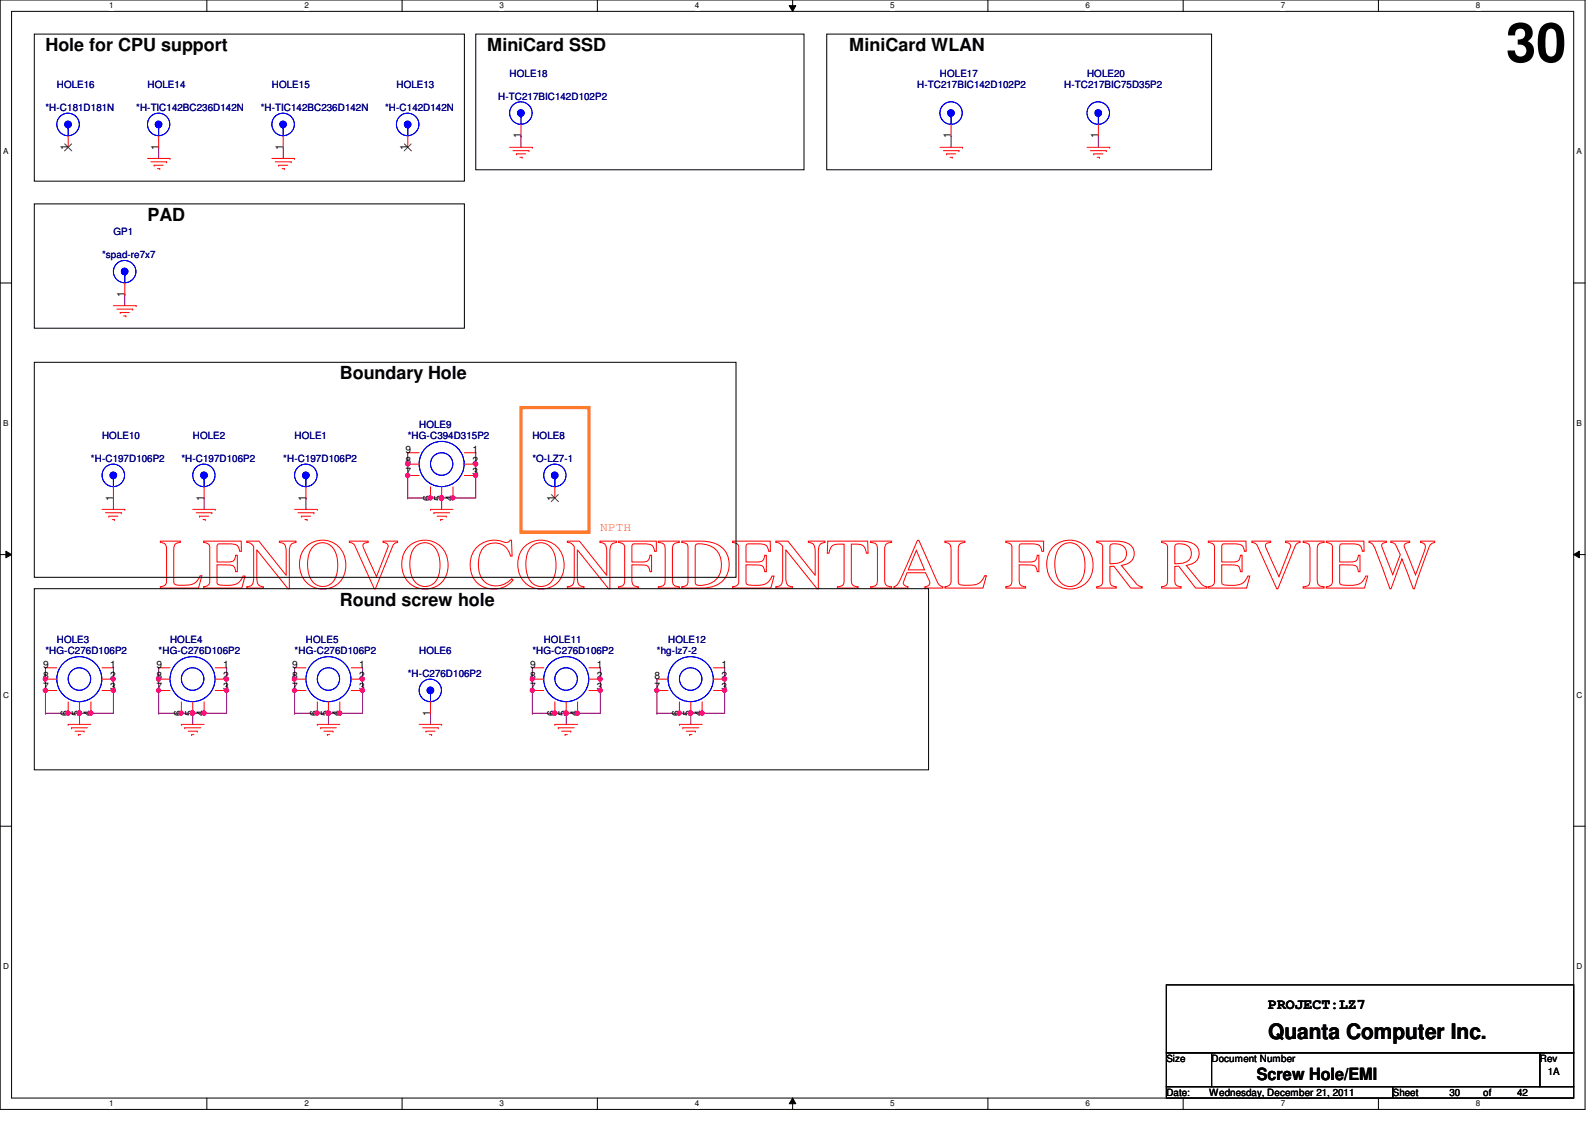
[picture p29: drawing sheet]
<svg xmlns="http://www.w3.org/2000/svg" width="297mm" height="210mm" viewBox="0 0 297 210" stroke-linecap="round" stroke-linejoin="round" font-family="sans-serif">
<defs><g id="words">
<text font-size="13.2" fill="#f00" x="29.7" y="109.5">LENOVO CONFIDENTIAL FOR REVIEW</text>
<text font-size="10.1" x="280.5" y="11.5">30</text>
<text font-size="4" x="236.2" y="193.4">Quanta Computer Inc.</text>
<g font-size="3.3">
<text x="8.5" y="9.5">Hole for CPU support</text>
<text x="90.7" y="9.5">MiniCard SSD</text>
<text x="158.2" y="9.5">MiniCard WLAN</text>
<text x="27.5" y="41.1">PAD</text>
<text x="63.3" y="70.6">Boundary Hole</text>
<text x="63.3" y="112.8">Round screw hole</text>
</g>
<text font-size="3.1" x="234.1" y="201.1">Screw Hole/EMI</text>
<text font-size="2.7" x="236.2" y="187.8">PROJECT:LZ7</text>
<text font-size="2.3" fill="#ff8000" x="111.8" y="98.8">NPTH</text>
<g font-size="1.9" fill="#000080">
<text x="10.6" y="16.5">HOLE16</text>
<text x="27.5" y="16.5">HOLE14</text>
<text x="50.6" y="16.5">HOLE15</text>
<text x="73.8" y="16.5">HOLE13</text>
<text x="94.9" y="14.4">HOLE18</text>
<text x="170.8" y="16.5">H-TC217BIC142D102P2</text>
<text x="175" y="14.4">HOLE17</text>
<text x="198.2" y="16.5">H-TC217BIC75D35P2</text>
<text x="202.4" y="14.4">HOLE20</text>
<text x="8.5" y="20.7">*H-C181D181N</text>
<text x="25.4" y="20.7">*H-TIC142BC236D142N</text>
<text x="48.6" y="20.7">*H-TIC142BC236D142N</text>
<text x="71.7" y="20.7">*H-C142D142N</text>
<text x="92.8" y="18.6">H-TC217BIC142D102P2</text>
<text x="21.1" y="43.9">GP1</text>
<text x="19" y="48.1">*spad-re7x7</text>
<text x="19" y="81.8">HOLE10</text>
<text x="35.9" y="81.8">HOLE2</text>
<text x="54.9" y="81.8">HOLE1</text>
<text x="75.9" y="81.8">*HG-C394D315P2</text>
<text x="78.1" y="79.7">HOLE9</text>
<text x="99.1" y="81.8">HOLE8</text>
<text x="16.9" y="86">*H-C197D106P2</text>
<text x="33.8" y="86">*H-C197D106P2</text>
<text x="52.7" y="86">*H-C197D106P2</text>
<text x="99.1" y="86">*O-LZ7-1</text>
<text x="10.6" y="119.8">HOLE3</text>
<text x="31.7" y="119.8">HOLE4</text>
<text x="57" y="119.8">HOLE5</text>
<text x="101.3" y="119.8">HOLE11</text>
<text x="124.4" y="119.8">HOLE12</text>
<text x="8.5" y="121.9">*HG-C276D106P2</text>
<text x="29.5" y="121.9">*HG-C276D106P2</text>
<text x="54.9" y="121.9">*HG-C276D106P2</text>
<text x="78.1" y="121.9">HOLE6</text>
<text x="99.1" y="121.9">*HG-C276D106P2</text>
<text x="122.3" y="121.9">*hg-lz7-2</text>
<text x="75.9" y="126.1">*H-C276D106P2</text>
</g>
<g font-size="1.9">
<text x="12.7" y="27.9" transform="rotate(-90 12.7 27.9)">1</text>
<text x="29.5" y="27.9" transform="rotate(-90 29.5 27.9)">1</text>
<text x="52.7" y="27.9" transform="rotate(-90 52.7 27.9)">1</text>
<text x="75.9" y="27.9" transform="rotate(-90 75.9 27.9)">1</text>
<text x="97" y="25.7" transform="rotate(-90 97 25.7)">1</text>
<text x="177.1" y="25.7" transform="rotate(-90 177.1 25.7)">1</text>
<text x="204.5" y="25.7" transform="rotate(-90 204.5 25.7)">1</text>
<text x="23.2" y="55.2" transform="rotate(-90 23.2 55.2)">1</text>
<text x="75.5" y="88.5">7</text>
<text x="75.5" y="86.4">8</text>
<text x="75.5" y="84.3">9</text>
<text x="88" y="88.5">3</text>
<text x="88" y="86.4">2</text>
<text x="88" y="84.3">1</text>
<text x="21.1" y="93.2" transform="rotate(-90 21.1 93.2)">1</text>
<text x="38" y="93.2" transform="rotate(-90 38 93.2)">1</text>
<text x="56.9" y="93.2" transform="rotate(-90 56.9 93.2)">1</text>
<text x="80.1" y="93.2" transform="rotate(-90 80.1 93.2)">6</text>
<text x="82.2" y="93.2" transform="rotate(-90 82.2 93.2)">5</text>
<text x="84.3" y="93.2" transform="rotate(-90 84.3 93.2)">4</text>
<text x="103.3" y="93.2" transform="rotate(-90 103.3 93.2)">1</text>
<text x="8" y="124.3">9</text>
<text x="20.5" y="124.3">1</text>
<text x="29.1" y="124.3">9</text>
<text x="41.6" y="124.3">1</text>
<text x="54.4" y="124.3">9</text>
<text x="66.9" y="124.3">1</text>
<text x="98.7" y="124.3">9</text>
<text x="111.2" y="124.3">1</text>
<text x="134.4" y="124.3">1</text>
<text x="8" y="128.6">7</text>
<text x="8" y="126.4">8</text>
<text x="20.5" y="128.6">3</text>
<text x="20.5" y="126.4">2</text>
<text x="29.1" y="128.6">7</text>
<text x="29.1" y="126.4">8</text>
<text x="41.6" y="128.6">3</text>
<text x="41.6" y="126.4">2</text>
<text x="54.4" y="128.6">7</text>
<text x="54.4" y="126.4">8</text>
<text x="66.9" y="128.6">3</text>
<text x="66.9" y="126.4">2</text>
<text x="98.7" y="128.6">7</text>
<text x="98.7" y="126.4">8</text>
<text x="111.2" y="128.6">3</text>
<text x="111.2" y="126.4">2</text>
<text x="121.9" y="128.6">7</text>
<text x="121.9" y="126.4">8</text>
<text x="134.4" y="128.6">3</text>
<text x="134.4" y="126.4">2</text>
<text x="12.7" y="133.3" transform="rotate(-90 12.7 133.3)">6</text>
<text x="14.8" y="133.3" transform="rotate(-90 14.8 133.3)">5</text>
<text x="16.9" y="133.3" transform="rotate(-90 16.9 133.3)">4</text>
<text x="33.7" y="133.3" transform="rotate(-90 33.7 133.3)">6</text>
<text x="35.9" y="133.3" transform="rotate(-90 35.9 133.3)">5</text>
<text x="38" y="133.3" transform="rotate(-90 38 133.3)">4</text>
<text x="59.1" y="133.3" transform="rotate(-90 59.1 133.3)">6</text>
<text x="61.1" y="133.3" transform="rotate(-90 61.1 133.3)">5</text>
<text x="63.2" y="133.3" transform="rotate(-90 63.2 133.3)">4</text>
<text x="80.1" y="133.3" transform="rotate(-90 80.1 133.3)">1</text>
<text x="103.3" y="133.3" transform="rotate(-90 103.3 133.3)">6</text>
<text x="105.4" y="133.3" transform="rotate(-90 105.4 133.3)">5</text>
<text x="107.5" y="133.3" transform="rotate(-90 107.5 133.3)">4</text>
<text x="126.5" y="133.3" transform="rotate(-90 126.5 133.3)">6</text>
<text x="128.6" y="133.3" transform="rotate(-90 128.6 133.3)">5</text>
<text x="130.7" y="133.3" transform="rotate(-90 130.7 133.3)">4</text>
<text x="217.2" y="197.8">Size</text>
<text x="225.6" y="197.8">Document Number</text>
<text x="286.8" y="197.8">Rev</text>
<text x="288.2" y="200.3">1A</text>
<text x="217.2" y="204.1">Date:</text>
<text x="225.2" y="204.1">Wednesday, December 21, 2011</text>
<text x="259.4" y="204.1">Sheet</text>
<text x="269.9" y="204.1">30</text>
<text x="276.2" y="204.1">of</text>
<text x="282.5" y="204.1">42</text>
</g>
<g font-size="1.5">
<text x="20.3" y="1.6">1</text>
<text x="56.7" y="1.6">2</text>
<text x="93" y="1.6">3</text>
<text x="129.4" y="1.6">4</text>
<text x="165.8" y="1.6">5</text>
<text x="202.1" y="1.6">6</text>
<text x="238.5" y="1.6">7</text>
<text x="274.9" y="1.6">8</text>
<text x=".6" y="28.7">A</text>
<text x="293.6" y="28.7">A</text>
<text x=".6" y="79.3">B</text>
<text x="293.6" y="79.3">B</text>
<text x=".6" y="129.9">C</text>
<text x="293.6" y="129.9">C</text>
<text x=".6" y="180.5">D</text>
<text x="293.6" y="180.5">D</text>
<text x="20.3" y="206.1">1</text>
<text x="56.7" y="206.1">2</text>
<text x="93" y="206.1">3</text>
<text x="129.4" y="206.1">4</text>
<text x="165.8" y="206.1">5</text>
<text x="202.1" y="206.1">6</text>
<text x="238.5" y="206.1">7</text>
<text x="274.9" y="206.1">8</text>
</g>
</g></defs>
<path d="M0 0h295.2v206.6h-295.2zM2.2 2.1h290.9v202.4h-290.9z" fill="none" stroke="#000" stroke-width=".19"/>
<g fill="#fff">
<path d="M20.3 .2h.8v1.7h-.8z"/>
<path d="M20.3 204.7h.8v1.7h-.8z"/>
</g>
<path d="M38.5 0v2.1M38.5 204.5v2.1" fill="none" stroke="#000" stroke-width=".19"/>
<g fill="#fff">
<path d="M56.7 .2h.8v1.7h-.8z"/>
<path d="M56.7 204.7h.8v1.7h-.8z"/>
</g>
<path d="M74.9 0v2.1M74.9 204.5v2.1" fill="none" stroke="#000" stroke-width=".19"/>
<g fill="#fff">
<path d="M93 .2h.8v1.7h-.8z"/>
<path d="M93 204.7h.8v1.7h-.8z"/>
</g>
<path d="M111.2 0v2.1M111.2 204.5v2.1" fill="none" stroke="#000" stroke-width=".19"/>
<g fill="#fff">
<path d="M129.4 .2h.8v1.7h-.8z"/>
<path d="M129.4 204.7h.8v1.7h-.8z"/>
</g>
<path d="M147 1.1h1.2l-.6 1zM147.6 0v2.1M147.6 204.5l.6 1.1h-1.2zM147.6 204.5v2.1" fill="none" stroke="#000" stroke-width=".19"/>
<path d="M147 1.1h1.2l-.6 1zM147.6 204.5l.6 1.1h-1.2z" fill="#000"/>
<g fill="#fff">
<path d="M165.8 .2h.8v1.7h-.8z"/>
<path d="M165.8 204.7h.8v1.7h-.8z"/>
</g>
<path d="M184 0v2.1M184 204.5v2.1" fill="none" stroke="#000" stroke-width=".19"/>
<g fill="#fff">
<path d="M202.1 .2h.8v1.7h-.8z"/>
<path d="M202.1 204.7h.8v1.7h-.8z"/>
</g>
<path d="M220.3 0v2.1M220.3 204.5v2.1" fill="none" stroke="#000" stroke-width=".19"/>
<g fill="#fff">
<path d="M238.5 .2h.8v1.7h-.8z"/>
<path d="M238.5 204.7h.8v1.7h-.8z"/>
</g>
<path d="M256.7 0v2.1M256.7 204.5v2.1" fill="none" stroke="#000" stroke-width=".19"/>
<g fill="#fff">
<path d="M274.9 .2h.8v1.7h-.8z"/>
<path d="M274.9 204.7h.8v1.7h-.8z"/>
<path d="M.6 27.4h1v1.7h-1z"/>
<path d="M293.6 27.4h1v1.7h-1z"/>
<path d="M.6 78h1v1.7h-1z"/>
<path d="M293.6 78h1v1.7h-1z"/>
</g>
<path d="M0 52.7h2.2M293.1 52.7h2.1" fill="none" stroke="#000" stroke-width=".19"/>
<g fill="#fff">
<path d="M.6 128.6h1v1.7h-1z"/>
<path d="M293.6 128.6h1.1v1.7h-1.1z"/>
</g>
<path d="M0 103.3h2.2M1.1 102.7l1.1 .6-1.1 .6zM293.1 103.3l1-.6v1.2zM293.1 103.3h2.1" fill="none" stroke="#000" stroke-width=".19"/>
<path d="M1.1 102.7l1.1 .6-1.1 .6zM293.1 103.3l1-.6v1.2z" fill="#000"/>
<g fill="#fff">
<path d="M.6 179.2h1v1.6h-1z"/>
<path d="M293.6 179.2h1.1v1.6h-1.1z"/>
</g>
<path d="M0 153.9h2.2M293.1 153.9h2.1" fill="none" stroke="#000" stroke-width=".19"/>
<g fill="none" stroke="#800040" stroke-width=".19">
<path d="M97 25.3h.1M97 25.3v2.1M177.1 25.3h.1M177.1 25.3v2.1M23.2 54.8h.1M23.2 54.8v2.1M21.1 92.8h.1M21.1 92.8v2.1M38 92.8h.1M38 92.8v2.1M57 92.8h.1M57 92.8v2.1"/>
<path d="M75.9 86.4h.1M75.9 86.4v2.2"/>
</g>
<circle cx="75.9" cy="86.4" r=".4" fill="#f0f"/>
<circle cx="75.9" cy="86.4" r=".4" fill="none" stroke="#f0f" stroke-width=".19"/>
<path d="M82.3 92.8h.1M82.3 92.8h2.1" fill="none" stroke="#800040" stroke-width=".19"/>
<circle cx="82.2" cy="92.7" r=".4" fill="#f0f"/>
<circle cx="82.2" cy="92.7" r=".4" fill="none" stroke="#f0f" stroke-width=".19"/>
<path d="M75.9 92.8h.1M75.9 92.8h6.4M80.2 92.8h.1" fill="none" stroke="#800040" stroke-width=".19"/>
<circle cx="82.2" cy="92.7" r=".4" fill="#f0f"/>
<circle cx="82.2" cy="92.7" r=".4" fill="none" stroke="#f0f" stroke-width=".19"/>
<circle cx="80.2" cy="92.7" r=".4" fill="#f0f"/>
<circle cx="80.2" cy="92.7" r=".4" fill="none" stroke="#f0f" stroke-width=".19"/>
<path d="M88.6 88.6h.1M88.6 88.6v4.2" fill="none" stroke="#800040" stroke-width=".19"/>
<circle cx="88.6" cy="88.5" r=".4" fill="#f0f"/>
<circle cx="88.6" cy="88.5" r=".4" fill="none" stroke="#f0f" stroke-width=".19"/>
<path d="M88.6 86.4h.1M88.6 86.4v2.2" fill="none" stroke="#800040" stroke-width=".19"/>
<circle cx="88.6" cy="86.4" r=".4" fill="#f0f"/>
<circle cx="88.6" cy="86.4" r=".4" fill="none" stroke="#f0f" stroke-width=".19"/>
<path d="M84.4 92.8h.1M84.4 92.8h4.2" fill="none" stroke="#800040" stroke-width=".19"/>
<circle cx="84.3" cy="92.7" r=".4" fill="#f0f"/>
<circle cx="84.3" cy="92.7" r=".4" fill="none" stroke="#f0f" stroke-width=".19"/>
<path d="M82.3 92.8h.1M82.3 92.8v2.1M88.6 84.3h.1M88.6 84.3v2.1" fill="none" stroke="#800040" stroke-width=".19"/>
<circle cx="82.2" cy="92.7" r=".4" fill="#f0f"/>
<circle cx="82.2" cy="92.7" r=".4" fill="none" stroke="#f0f" stroke-width=".19"/>
<path d="M75.9 84.3h.1M75.9 88.6h.1M75.9 84.3v2.1M75.9 88.6v4.2" fill="none" stroke="#800040" stroke-width=".19"/>
<circle cx="75.9" cy="88.5" r=".4" fill="#f0f"/>
<circle cx="75.9" cy="88.5" r=".4" fill="none" stroke="#f0f" stroke-width=".19"/>
<path d="M8.5 126.5h.1M8.5 126.5v2.1" fill="none" stroke="#800040" stroke-width=".19"/>
<circle cx="8.4" cy="126.5" r=".4" fill="#f0f"/>
<circle cx="8.4" cy="126.5" r=".4" fill="none" stroke="#f0f" stroke-width=".19"/>
<path d="M14.8 132.8h.1M14.8 132.8h2.1" fill="none" stroke="#800040" stroke-width=".19"/>
<circle cx="14.8" cy="132.8" r=".4" fill="#f0f"/>
<circle cx="14.8" cy="132.8" r=".4" fill="none" stroke="#f0f" stroke-width=".19"/>
<path d="M8.5 132.8h.1M8.5 132.8h6.3M12.7 132.8h.1" fill="none" stroke="#800040" stroke-width=".19"/>
<circle cx="14.8" cy="132.8" r=".4" fill="#f0f"/>
<circle cx="14.8" cy="132.8" r=".4" fill="none" stroke="#f0f" stroke-width=".19"/>
<circle cx="12.7" cy="132.8" r=".4" fill="#f0f"/>
<circle cx="12.7" cy="132.8" r=".4" fill="none" stroke="#f0f" stroke-width=".19"/>
<path d="M21.1 128.6h.1M21.1 128.6v4.2" fill="none" stroke="#800040" stroke-width=".19"/>
<circle cx="21.1" cy="128.6" r=".4" fill="#f0f"/>
<circle cx="21.1" cy="128.6" r=".4" fill="none" stroke="#f0f" stroke-width=".19"/>
<path d="M21.1 126.5h.1M21.1 126.5v2.1" fill="none" stroke="#800040" stroke-width=".19"/>
<circle cx="21.1" cy="126.5" r=".4" fill="#f0f"/>
<circle cx="21.1" cy="126.5" r=".4" fill="none" stroke="#f0f" stroke-width=".19"/>
<path d="M16.9 132.8h.1M16.9 132.8h4.2" fill="none" stroke="#800040" stroke-width=".19"/>
<circle cx="16.9" cy="132.8" r=".4" fill="#f0f"/>
<circle cx="16.9" cy="132.8" r=".4" fill="none" stroke="#f0f" stroke-width=".19"/>
<path d="M14.8 132.8h.1M14.8 132.8v2.1M21.1 124.4h.1M21.1 124.4v2.1" fill="none" stroke="#800040" stroke-width=".19"/>
<circle cx="14.8" cy="132.8" r=".4" fill="#f0f"/>
<circle cx="14.8" cy="132.8" r=".4" fill="none" stroke="#f0f" stroke-width=".19"/>
<path d="M8.5 124.4h.1M8.5 128.6h.1M8.5 124.4v2.1M8.5 128.6v4.2" fill="none" stroke="#800040" stroke-width=".19"/>
<circle cx="8.4" cy="128.6" r=".4" fill="#f0f"/>
<circle cx="8.4" cy="128.6" r=".4" fill="none" stroke="#f0f" stroke-width=".19"/>
<path d="M29.5 126.5h.1M29.5 126.5v2.1M80.2 132.8h.1M80.2 132.8v2.1" fill="none" stroke="#800040" stroke-width=".19"/>
<circle cx="29.5" cy="126.5" r=".4" fill="#f0f"/>
<circle cx="29.5" cy="126.5" r=".4" fill="none" stroke="#f0f" stroke-width=".19"/>
<path d="M35.9 132.8h.1M35.9 132.8h2.1" fill="none" stroke="#800040" stroke-width=".19"/>
<circle cx="35.9" cy="132.8" r=".4" fill="#f0f"/>
<circle cx="35.9" cy="132.8" r=".4" fill="none" stroke="#f0f" stroke-width=".19"/>
<path d="M29.5 132.8h.1M29.5 132.8h6.4M33.8 132.8h.1" fill="none" stroke="#800040" stroke-width=".19"/>
<circle cx="35.9" cy="132.8" r=".4" fill="#f0f"/>
<circle cx="35.9" cy="132.8" r=".4" fill="none" stroke="#f0f" stroke-width=".19"/>
<circle cx="33.8" cy="132.8" r=".4" fill="#f0f"/>
<circle cx="33.8" cy="132.8" r=".4" fill="none" stroke="#f0f" stroke-width=".19"/>
<path d="M42.2 128.6h.1M42.2 128.6v4.2" fill="none" stroke="#800040" stroke-width=".19"/>
<circle cx="42.2" cy="128.6" r=".4" fill="#f0f"/>
<circle cx="42.2" cy="128.6" r=".4" fill="none" stroke="#f0f" stroke-width=".19"/>
<path d="M42.2 126.5h.1M42.2 126.5v2.1" fill="none" stroke="#800040" stroke-width=".19"/>
<circle cx="42.2" cy="126.5" r=".4" fill="#f0f"/>
<circle cx="42.2" cy="126.5" r=".4" fill="none" stroke="#f0f" stroke-width=".19"/>
<path d="M38 132.8h.1M38 132.8h4.2" fill="none" stroke="#800040" stroke-width=".19"/>
<circle cx="38" cy="132.8" r=".4" fill="#f0f"/>
<circle cx="38" cy="132.8" r=".4" fill="none" stroke="#f0f" stroke-width=".19"/>
<path d="M35.9 132.8h.1M35.9 132.8v2.1M42.2 124.4h.1M42.2 124.4v2.1" fill="none" stroke="#800040" stroke-width=".19"/>
<circle cx="35.9" cy="132.8" r=".4" fill="#f0f"/>
<circle cx="35.9" cy="132.8" r=".4" fill="none" stroke="#f0f" stroke-width=".19"/>
<path d="M29.5 124.4h.1M29.5 128.6h.1M29.5 124.4v2.1M29.5 128.6v4.2" fill="none" stroke="#800040" stroke-width=".19"/>
<circle cx="29.5" cy="128.6" r=".4" fill="#f0f"/>
<circle cx="29.5" cy="128.6" r=".4" fill="none" stroke="#f0f" stroke-width=".19"/>
<path d="M54.9 126.5h.1M54.9 126.5v2.1" fill="none" stroke="#800040" stroke-width=".19"/>
<circle cx="54.8" cy="126.5" r=".4" fill="#f0f"/>
<circle cx="54.8" cy="126.5" r=".4" fill="none" stroke="#f0f" stroke-width=".19"/>
<path d="M61.2 132.8h.1M61.2 132.8h2.1" fill="none" stroke="#800040" stroke-width=".19"/>
<circle cx="61.1" cy="132.8" r=".4" fill="#f0f"/>
<circle cx="61.1" cy="132.8" r=".4" fill="none" stroke="#f0f" stroke-width=".19"/>
<path d="M54.9 132.8h.1M54.9 132.8h6.3M59.1 132.8h.1" fill="none" stroke="#800040" stroke-width=".19"/>
<circle cx="61.1" cy="132.8" r=".4" fill="#f0f"/>
<circle cx="61.1" cy="132.8" r=".4" fill="none" stroke="#f0f" stroke-width=".19"/>
<circle cx="59.1" cy="132.8" r=".4" fill="#f0f"/>
<circle cx="59.1" cy="132.8" r=".4" fill="none" stroke="#f0f" stroke-width=".19"/>
<path d="M67.5 128.6h.1M67.5 128.6v4.2" fill="none" stroke="#800040" stroke-width=".19"/>
<circle cx="67.5" cy="128.6" r=".4" fill="#f0f"/>
<circle cx="67.5" cy="128.6" r=".4" fill="none" stroke="#f0f" stroke-width=".19"/>
<path d="M67.5 126.5h.1M67.5 126.5v2.1" fill="none" stroke="#800040" stroke-width=".19"/>
<circle cx="67.5" cy="126.5" r=".4" fill="#f0f"/>
<circle cx="67.5" cy="126.5" r=".4" fill="none" stroke="#f0f" stroke-width=".19"/>
<path d="M63.3 132.8h.1M63.3 132.8h4.2" fill="none" stroke="#800040" stroke-width=".19"/>
<circle cx="63.3" cy="132.8" r=".4" fill="#f0f"/>
<circle cx="63.3" cy="132.8" r=".4" fill="none" stroke="#f0f" stroke-width=".19"/>
<path d="M61.2 132.8h.1M61.2 132.8v2.1M67.5 124.4h.1M67.5 124.4v2.1" fill="none" stroke="#800040" stroke-width=".19"/>
<circle cx="61.1" cy="132.8" r=".4" fill="#f0f"/>
<circle cx="61.1" cy="132.8" r=".4" fill="none" stroke="#f0f" stroke-width=".19"/>
<path d="M54.9 124.4h.1M54.9 128.6h.1M54.9 124.4v2.1M54.9 128.6v4.2" fill="none" stroke="#800040" stroke-width=".19"/>
<circle cx="54.8" cy="128.6" r=".4" fill="#f0f"/>
<circle cx="54.8" cy="128.6" r=".4" fill="none" stroke="#f0f" stroke-width=".19"/>
<path d="M99.1 126.5h.1M99.1 126.5v2.1" fill="none" stroke="#800040" stroke-width=".19"/>
<circle cx="99.1" cy="126.5" r=".4" fill="#f0f"/>
<circle cx="99.1" cy="126.5" r=".4" fill="none" stroke="#f0f" stroke-width=".19"/>
<path d="M105.4 132.8h.1M105.4 132.8h2.2" fill="none" stroke="#800040" stroke-width=".19"/>
<circle cx="105.4" cy="132.8" r=".4" fill="#f0f"/>
<circle cx="105.4" cy="132.8" r=".4" fill="none" stroke="#f0f" stroke-width=".19"/>
<path d="M99.1 132.8h.1M99.1 132.8h6.3M103.3 132.8h.1" fill="none" stroke="#800040" stroke-width=".19"/>
<circle cx="105.4" cy="132.8" r=".4" fill="#f0f"/>
<circle cx="105.4" cy="132.8" r=".4" fill="none" stroke="#f0f" stroke-width=".19"/>
<circle cx="103.3" cy="132.8" r=".4" fill="#f0f"/>
<circle cx="103.3" cy="132.8" r=".4" fill="none" stroke="#f0f" stroke-width=".19"/>
<path d="M111.8 128.6h.1M111.8 128.6v4.2" fill="none" stroke="#800040" stroke-width=".19"/>
<circle cx="111.8" cy="128.6" r=".4" fill="#f0f"/>
<circle cx="111.8" cy="128.6" r=".4" fill="none" stroke="#f0f" stroke-width=".19"/>
<path d="M111.8 126.5h.1M111.8 126.5v2.1" fill="none" stroke="#800040" stroke-width=".19"/>
<circle cx="111.8" cy="126.5" r=".4" fill="#f0f"/>
<circle cx="111.8" cy="126.5" r=".4" fill="none" stroke="#f0f" stroke-width=".19"/>
<path d="M107.6 132.8h.1M107.6 132.8h4.2" fill="none" stroke="#800040" stroke-width=".19"/>
<circle cx="107.5" cy="132.8" r=".4" fill="#f0f"/>
<circle cx="107.5" cy="132.8" r=".4" fill="none" stroke="#f0f" stroke-width=".19"/>
<path d="M105.4 132.8h.1M105.4 132.8v2.1M111.8 124.4h.1M111.8 124.4v2.1" fill="none" stroke="#800040" stroke-width=".19"/>
<circle cx="105.4" cy="132.8" r=".4" fill="#f0f"/>
<circle cx="105.4" cy="132.8" r=".4" fill="none" stroke="#f0f" stroke-width=".19"/>
<path d="M99.1 124.4h.1M99.1 128.6h.1M99.1 124.4v2.1M99.1 128.6v4.2" fill="none" stroke="#800040" stroke-width=".19"/>
<circle cx="99.1" cy="128.6" r=".4" fill="#f0f"/>
<circle cx="99.1" cy="128.6" r=".4" fill="none" stroke="#f0f" stroke-width=".19"/>
<path d="M128.6 132.8h.1M128.6 132.8h2.2" fill="none" stroke="#800040" stroke-width=".19"/>
<circle cx="128.6" cy="132.8" r=".4" fill="#f0f"/>
<circle cx="128.6" cy="132.8" r=".4" fill="none" stroke="#f0f" stroke-width=".19"/>
<path d="M122.3 132.8h.1M122.3 132.8h6.3M126.5 132.8h.1" fill="none" stroke="#800040" stroke-width=".19"/>
<circle cx="128.6" cy="132.8" r=".4" fill="#f0f"/>
<circle cx="128.6" cy="132.8" r=".4" fill="none" stroke="#f0f" stroke-width=".19"/>
<circle cx="126.5" cy="132.8" r=".4" fill="#f0f"/>
<circle cx="126.5" cy="132.8" r=".4" fill="none" stroke="#f0f" stroke-width=".19"/>
<path d="M135 128.6h.1M135 128.6v4.2" fill="none" stroke="#800040" stroke-width=".19"/>
<circle cx="134.9" cy="128.6" r=".4" fill="#f0f"/>
<circle cx="134.9" cy="128.6" r=".4" fill="none" stroke="#f0f" stroke-width=".19"/>
<path d="M135 126.5h.1M135 126.5v2.1" fill="none" stroke="#800040" stroke-width=".19"/>
<circle cx="134.9" cy="126.5" r=".4" fill="#f0f"/>
<circle cx="134.9" cy="126.5" r=".4" fill="none" stroke="#f0f" stroke-width=".19"/>
<path d="M130.8 132.8h.1M130.8 132.8h4.2" fill="none" stroke="#800040" stroke-width=".19"/>
<circle cx="130.7" cy="132.8" r=".4" fill="#f0f"/>
<circle cx="130.7" cy="132.8" r=".4" fill="none" stroke="#f0f" stroke-width=".19"/>
<path d="M128.6 132.8h.1M128.6 132.8v2.1M135 124.4h.1M135 124.4v2.1" fill="none" stroke="#800040" stroke-width=".19"/>
<circle cx="128.6" cy="132.8" r=".4" fill="#f0f"/>
<circle cx="128.6" cy="132.8" r=".4" fill="none" stroke="#f0f" stroke-width=".19"/>
<path d="M122.3 128.6h.1M122.3 128.6v4.2" fill="none" stroke="#800040" stroke-width=".19"/>
<circle cx="122.3" cy="128.6" r=".4" fill="#f0f"/>
<circle cx="122.3" cy="128.6" r=".4" fill="none" stroke="#f0f" stroke-width=".19"/>
<path d="M29.5 27.4h.1M29.5 27.4v2.1M52.7 27.4h.1M52.7 27.4v2.1M204.6 25.3h.1M204.6 25.3v2.1M122.3 126.5h.1M122.3 126.5v2.1" fill="none" stroke="#800040" stroke-width=".19"/>
<g fill="none" stroke="#f00" stroke-width=".19">
<path d="M27.5 29.5h4.2M28.1 30.1h2.9M28.7 30.8h.1M28.7 30.8h1.7M29.3 31.4h.5M29.8 31.4h.1M31 30.1h.1M31.7 29.5h.1M50.6 29.5h4.3M51.3 30.1h2.9M51.9 30.8h.1M51.9 30.8h1.7"/>
<path d="M52.5 31.4h.5M53 31.4h.1M54.2 30.1h.1M54.9 29.5h.1M94.9 27.4h4.2M95.5 28.1h3M96.2 28.7h.1M96.2 28.7h1.7M96.8 29.3h.4M97.2 29.3h.1M98.5 28.1h.1M99.1 27.4h.1"/>
<path d="M175 27.4h4.2M175.7 28.1h2.9M176.3 28.7h.1M176.3 28.7h1.7M176.9 29.3h.4M177.3 29.3h.1M178.6 28.1h.1M179.2 27.4h.1M202.4 27.4h4.3M203.1 28.1h2.9M203.7 28.7h.1M203.7 28.7h1.7"/>
<path d="M204.3 29.3h.5M204.8 29.3h.1M206 28.1h.1M206.7 27.4h.1M21.1 56.9h4.3M21.8 57.6h2.9M22.4 58.2h.1M22.4 58.2h1.7M23 58.8h.4M23.4 58.8h.1M24.7 57.6h.1M25.4 56.9h.1"/>
<path d="M19 94.9h4.2M19.6 95.5h3M20.3 96.1h.1M20.3 96.1h1.7M20.9 96.8h.4M21.3 96.8h.1M22.6 95.5h.1M23.2 94.9h.1M35.9 94.9h4.2M36.5 95.5h3M37.2 96.1h.1M37.2 96.1h1.7"/>
<path d="M37.8 96.8h.4M38.2 96.8h.1M39.5 95.5h.1M40.1 94.9h.1M54.9 94.9h4.2M55.5 95.5h3M56.1 96.1h.1M56.1 96.1h1.7M56.8 96.8h.4M57.2 96.8h.1M58.5 95.5h.1M59.1 94.9h.1"/>
<path d="M80.2 94.9h.1M80.2 94.9h4.2M80.8 95.5h.1M80.8 95.5h2.9M81.4 96.1h1.7M82 96.8h.1M82 96.8h.5M83.1 96.1h.1M12.7 134.9h.1M12.7 134.9h4.2M13.3 135.6h.1M13.3 135.6h3"/>
<path d="M14 136.2h1.7M14.6 136.8h.1M14.6 136.8h.4M15.7 136.2h.1M33.8 134.9h.1M33.8 134.9h4.2M34.4 135.6h.1M34.4 135.6h3M35 136.2h1.7M35.7 136.8h.1M35.7 136.8h.4M36.7 136.2h.1"/>
<path d="M59.1 134.9h.1M59.1 134.9h4.2M59.7 135.6h.1M59.7 135.6h3M60.3 136.2h1.7M61 136.8h.1M61 136.8h.4M62 136.2h.1M78.1 134.9h4.2M78.7 135.6h2.9M79.3 136.2h.1M79.3 136.2h1.7"/>
<path d="M80 136.8h.4M80.4 136.8h.1M81.6 135.6h.1M82.3 134.9h.1M103.3 134.9h.1M103.3 134.9h4.3M104 135.6h.1M104 135.6h2.9M104.6 136.2h1.7M105.2 136.8h.1M105.2 136.8h.5M106.3 136.2h.1"/>
<path d="M126.5 134.9h.1M126.5 134.9h4.3M127.2 135.6h.1M127.2 135.6h2.9M127.8 136.2h1.7M128.4 136.8h.1M128.4 136.8h.5M129.5 136.2h.1"/>
</g>
<path d="M6.4 6.3h80.1v27.4h-80.1zM88.6 6.3h61.1v25.3h-61.1zM154 6.3h71.6v25.3h-71.6zM6.4 38h80.1v23.1h-80.1zM6.4 67.5h130.7v40h-130.7zM6.4 109.6h166.5v33.8h-166.5zM217.2 183.4h75.9v12.7h-75.9zM217.2 196.1h8.4v6.3h-8.4zM225.6 196.1h61.2v6.3h-61.2zM286.8 196.1h6.3v6.3h-6.3zM217.2 202.4h42.2v2.1h-42.2zM259.4 202.4h33.7v2.1h-33.7z" fill="none" stroke="#000" stroke-width=".19"/>
<path d="M97 75.9h12.7v23.2h-12.7z" fill="none" stroke="#ff8000" stroke-width=".59"/>
<circle cx="29.5" cy="23.2" r=".62" fill="#00f"/>
<g fill="none" stroke="#00f" stroke-width=".19">
<path d="M29.5 23.8h.1M29.5 23.8v1.5"/>
<circle cx="29.5" cy="23.2" r=".62"/>
<circle cx="29.5" cy="23.2" r="2.09"/>
</g>
<circle cx="29.5" cy="23.2" r=".62" fill="#00f"/>
<g fill="none" stroke="#00f" stroke-width=".19">
<path d="M29.5 23.8h.1M29.5 23.8v1.5"/>
<circle cx="29.5" cy="23.2" r=".62"/>
<circle cx="29.5" cy="23.2" r="2.09"/>
</g>
<path d="M29.5 25.3v2.1" fill="none" stroke="#f00" stroke-width=".19"/>
<circle cx="57" cy="88.5" r=".62" fill="#00f"/>
<g fill="none" stroke="#00f" stroke-width=".19">
<path d="M57 89.2h.1M57 89.2v1.5"/>
<circle cx="57" cy="88.5" r=".62"/>
<circle cx="57" cy="88.5" r="2.1"/>
</g>
<circle cx="57" cy="88.5" r=".62" fill="#00f"/>
<g fill="none" stroke="#00f" stroke-width=".19">
<path d="M57 89.2h.1M57 89.2v1.5"/>
<circle cx="57" cy="88.5" r=".62"/>
<circle cx="57" cy="88.5" r="2.1"/>
</g>
<path d="M57 90.7v2.1" fill="none" stroke="#f00" stroke-width=".19"/>
<circle cx="103.3" cy="88.5" r=".62" fill="#00f"/>
<g fill="none" stroke="#00f" stroke-width=".19">
<path d="M103.3 89.2h.1M103.3 89.2v1.5"/>
<circle cx="103.3" cy="88.5" r=".62"/>
<circle cx="103.3" cy="88.5" r="2.09"/>
</g>
<circle cx="103.3" cy="88.5" r=".62" fill="#00f"/>
<g fill="none" stroke="#00f" stroke-width=".19">
<path d="M103.3 89.2h.1M103.3 89.2v1.5"/>
<circle cx="103.3" cy="88.5" r=".62"/>
<circle cx="103.3" cy="88.5" r="2.09"/>
<circle cx="35.9" cy="126.5" r="4.2"/>
<circle cx="35.9" cy="126.5" r="2.1"/>
</g>
<path d="M103.3 90.7v2.1M29.5 128.6h2.2M29.5 126.5h2.2M29.5 124.4h2.2M33.8 130.7v2.1M35.9 130.7v2.1M38 130.7v2.1M40.1 128.6h2.1M40.1 126.5h2.1M40.1 124.4h2.1" fill="none" stroke="#f00" stroke-width=".19"/>
<path d="M102.7 92.1l1.3 1.3M104 92.1l-1.3 1.3" fill="none" stroke="#804000" stroke-width=".19"/>
<circle cx="177.1" cy="21.1" r=".62" fill="#00f"/>
<g fill="none" stroke="#00f" stroke-width=".19">
<path d="M177.1 21.7h.1M177.1 21.7v1.5"/>
<circle cx="177.1" cy="21.1" r=".62"/>
<circle cx="177.1" cy="21.1" r="2.09"/>
</g>
<circle cx="177.1" cy="21.1" r=".62" fill="#00f"/>
<g fill="none" stroke="#00f" stroke-width=".19">
<path d="M177.1 21.7h.1M177.1 21.7v1.5"/>
<circle cx="177.1" cy="21.1" r=".62"/>
<circle cx="177.1" cy="21.1" r="2.09"/>
<circle cx="82.2" cy="86.4" r="2.09"/>
<circle cx="82.2" cy="86.4" r="4.2"/>
</g>
<path d="M177.1 23.2v2.1M75.9 88.6h2.2M75.9 86.4h2.2M75.9 84.3h2.2M80.2 90.7v2.1M82.3 90.7v2.1M84.4 90.7v2.1M86.5 88.6h2.1M86.5 86.4h2.1M86.5 84.3h2.1" fill="none" stroke="#f00" stroke-width=".19"/>
<circle cx="97" cy="21.1" r=".62" fill="#00f"/>
<g fill="none" stroke="#00f" stroke-width=".19">
<path d="M97 21.7h.1M97 21.7v1.5"/>
<circle cx="97" cy="21.1" r=".62"/>
<circle cx="97" cy="21.1" r="2.1"/>
</g>
<circle cx="97" cy="21.1" r=".62" fill="#00f"/>
<g fill="none" stroke="#00f" stroke-width=".19">
<path d="M97 21.7h.1M97 21.7v1.5"/>
<circle cx="97" cy="21.1" r=".62"/>
<circle cx="97" cy="21.1" r="2.1"/>
<circle cx="61.2" cy="126.5" r="2.09"/>
<circle cx="61.2" cy="126.5" r="4.2"/>
<circle cx="105.4" cy="126.5" r="2.1"/>
<circle cx="105.4" cy="126.5" r="4.2"/>
</g>
<g fill="none" stroke="#f00" stroke-width=".19">
<path d="M97 23.2v2.1M54.9 128.6h2.1M54.9 126.5h2.1M54.9 124.4h2.1M59.1 130.7v2.1M61.2 130.7v2.1M63.3 130.7v2.1M65.4 128.6h2.1M65.4 126.5h2.1M65.4 124.4h2.1M99.1 128.6h2.2M99.1 126.5h2.2"/>
<path d="M99.1 124.4h2.2M103.3 130.7v2.1M105.4 130.7v2.1M107.6 130.7v2.1M109.7 128.6h2.1M109.7 126.5h2.1M109.7 124.4h2.1"/>
</g>
<circle cx="52.7" cy="23.2" r=".62" fill="#00f"/>
<g fill="none" stroke="#00f" stroke-width=".19">
<path d="M52.7 23.8h.1M52.7 23.8v1.5"/>
<circle cx="52.7" cy="23.2" r=".62"/>
<circle cx="52.7" cy="23.2" r="2.1"/>
</g>
<circle cx="52.7" cy="23.2" r=".62" fill="#00f"/>
<g fill="none" stroke="#00f" stroke-width=".19">
<path d="M52.7 23.8h.1M52.7 23.8v1.5"/>
<circle cx="52.7" cy="23.2" r=".62"/>
<circle cx="52.7" cy="23.2" r="2.1"/>
</g>
<path d="M52.7 25.3v2.1" fill="none" stroke="#f00" stroke-width=".19"/>
<circle cx="21.1" cy="88.5" r=".62" fill="#00f"/>
<g fill="none" stroke="#00f" stroke-width=".19">
<path d="M21.1 89.2h.1M21.1 89.2v1.5"/>
<circle cx="21.1" cy="88.5" r=".62"/>
<circle cx="21.1" cy="88.5" r="2.1"/>
</g>
<circle cx="21.1" cy="88.5" r=".62" fill="#00f"/>
<g fill="none" stroke="#00f" stroke-width=".19">
<path d="M21.1 89.2h.1M21.1 89.2v1.5"/>
<circle cx="21.1" cy="88.5" r=".62"/>
<circle cx="21.1" cy="88.5" r="2.1"/>
</g>
<path d="M21.1 90.7v2.1" fill="none" stroke="#f00" stroke-width=".19"/>
<circle cx="80.2" cy="128.6" r=".62" fill="#00f"/>
<g fill="none" stroke="#00f" stroke-width=".19">
<path d="M80.2 129.2h.1M80.2 129.2v1.5"/>
<circle cx="80.1" cy="128.6" r="2.09"/>
<circle cx="80.2" cy="128.6" r=".62"/>
</g>
<circle cx="80.2" cy="128.6" r=".62" fill="#00f"/>
<g fill="none" stroke="#00f" stroke-width=".19">
<path d="M80.2 129.2h.1M80.2 129.2v1.5"/>
<circle cx="80.1" cy="128.6" r="2.09"/>
<circle cx="80.2" cy="128.6" r=".62"/>
</g>
<path d="M80.2 130.7v2.1" fill="none" stroke="#f00" stroke-width=".19"/>
<circle cx="23.2" cy="50.6" r=".62" fill="#00f"/>
<g fill="none" stroke="#00f" stroke-width=".19">
<path d="M23.2 51.2h.1M23.2 51.2v1.5"/>
<circle cx="23.2" cy="50.6" r=".62"/>
<circle cx="23.2" cy="50.6" r="2.09"/>
</g>
<circle cx="23.2" cy="50.6" r=".62" fill="#00f"/>
<g fill="none" stroke="#00f" stroke-width=".19">
<path d="M23.2 51.2h.1M23.2 51.2v1.5"/>
<circle cx="23.2" cy="50.6" r=".62"/>
<circle cx="23.2" cy="50.6" r="2.09"/>
</g>
<path d="M23.2 52.7v2.1" fill="none" stroke="#f00" stroke-width=".19"/>
<circle cx="38" cy="88.5" r=".62" fill="#00f"/>
<g fill="none" stroke="#00f" stroke-width=".19">
<path d="M38 89.2h.1M38 89.2v1.5"/>
<circle cx="38" cy="88.5" r="2.09"/>
<circle cx="38" cy="88.5" r=".62"/>
</g>
<circle cx="38" cy="88.5" r=".62" fill="#00f"/>
<g fill="none" stroke="#00f" stroke-width=".19">
<path d="M38 89.2h.1M38 89.2v1.5"/>
<circle cx="38" cy="88.5" r="2.09"/>
<circle cx="38" cy="88.5" r=".62"/>
</g>
<path d="M38 90.7v2.1" fill="none" stroke="#f00" stroke-width=".19"/>
<circle cx="12.7" cy="23.2" r=".62" fill="#00f"/>
<g fill="none" stroke="#00f" stroke-width=".19">
<path d="M12.7 23.8h.1M12.7 23.8v1.5"/>
<circle cx="12.7" cy="23.2" r=".62"/>
<circle cx="12.7" cy="23.2" r="2.1"/>
</g>
<circle cx="12.7" cy="23.2" r=".62" fill="#00f"/>
<g fill="none" stroke="#00f" stroke-width=".19">
<path d="M12.7 23.8h.1M12.7 23.8v1.5"/>
<circle cx="12.7" cy="23.2" r=".62"/>
<circle cx="12.7" cy="23.2" r="2.1"/>
<circle cx="128.6" cy="126.5" r="2.1"/>
<circle cx="128.6" cy="126.5" r="4.2"/>
</g>
<path d="M12.7 25.3v2.1M122.3 128.6h2.1M122.3 126.5h2.1M126.5 130.7v2.1M128.6 130.7v2.1M130.8 130.7v2.1M132.9 128.6h2.1M132.9 126.5h2.1M132.9 124.4h2.1" fill="none" stroke="#f00" stroke-width=".19"/>
<path d="M12.1 26.8l1.3 1.3M13.3 26.8l-1.3 1.3" fill="none" stroke="#804000" stroke-width=".19"/>
<circle cx="204.5" cy="21.1" r=".62" fill="#00f"/>
<g fill="none" stroke="#00f" stroke-width=".19">
<path d="M204.6 21.7h.1M204.6 21.7v1.5"/>
<circle cx="204.5" cy="21.1" r=".62"/>
<circle cx="204.5" cy="21.1" r="2.1"/>
</g>
<circle cx="204.5" cy="21.1" r=".62" fill="#00f"/>
<g fill="none" stroke="#00f" stroke-width=".19">
<path d="M204.6 21.7h.1M204.6 21.7v1.5"/>
<circle cx="204.5" cy="21.1" r=".62"/>
<circle cx="204.5" cy="21.1" r="2.1"/>
</g>
<path d="M204.6 23.2v2.1" fill="none" stroke="#f00" stroke-width=".19"/>
<circle cx="75.9" cy="23.2" r=".62" fill="#00f"/>
<g fill="none" stroke="#00f" stroke-width=".19">
<path d="M75.9 23.8h.1M75.9 23.8v1.5"/>
<circle cx="75.9" cy="23.2" r=".62"/>
<circle cx="75.9" cy="23.2" r="2.1"/>
</g>
<circle cx="75.9" cy="23.2" r=".62" fill="#00f"/>
<g fill="none" stroke="#00f" stroke-width=".19">
<path d="M75.9 23.8h.1M75.9 23.8v1.5"/>
<circle cx="75.9" cy="23.2" r=".62"/>
<circle cx="75.9" cy="23.2" r="2.1"/>
<circle cx="14.8" cy="126.5" r="4.2"/>
<circle cx="14.8" cy="126.5" r="2.1"/>
</g>
<path d="M75.9 25.3v2.1M8.5 128.6h2.1M8.5 126.5h2.1M8.5 124.4h2.1M12.7 130.7v2.1M14.8 130.7v2.1M16.9 130.7v2.1M19 128.6h2.1M19 126.5h2.1M19 124.4h2.1" fill="none" stroke="#f00" stroke-width=".19"/>
<path d="M75.3 26.8l1.3 1.3M76.6 26.8l-1.3 1.3" fill="none" stroke="#804000" stroke-width=".19"/>
<circle cx="75.9" cy="86.4" r=".4" fill="#f0f"/>
<circle cx="75.9" cy="86.4" r=".4" fill="none" stroke="#f0f" stroke-width=".19"/>
<circle cx="82.2" cy="92.7" r=".4" fill="#f0f"/>
<circle cx="82.2" cy="92.7" r=".4" fill="none" stroke="#f0f" stroke-width=".19"/>
<circle cx="82.2" cy="92.7" r=".4" fill="#f0f"/>
<circle cx="82.2" cy="92.7" r=".4" fill="none" stroke="#f0f" stroke-width=".19"/>
<circle cx="80.2" cy="92.7" r=".4" fill="#f0f"/>
<circle cx="80.2" cy="92.7" r=".4" fill="none" stroke="#f0f" stroke-width=".19"/>
<circle cx="88.6" cy="88.5" r=".4" fill="#f0f"/>
<circle cx="88.6" cy="88.5" r=".4" fill="none" stroke="#f0f" stroke-width=".19"/>
<circle cx="88.6" cy="86.4" r=".4" fill="#f0f"/>
<circle cx="88.6" cy="86.4" r=".4" fill="none" stroke="#f0f" stroke-width=".19"/>
<circle cx="84.3" cy="92.7" r=".4" fill="#f0f"/>
<circle cx="84.3" cy="92.7" r=".4" fill="none" stroke="#f0f" stroke-width=".19"/>
<circle cx="82.2" cy="92.7" r=".4" fill="#f0f"/>
<circle cx="82.2" cy="92.7" r=".4" fill="none" stroke="#f0f" stroke-width=".19"/>
<circle cx="75.9" cy="88.5" r=".4" fill="#f0f"/>
<circle cx="75.9" cy="88.5" r=".4" fill="none" stroke="#f0f" stroke-width=".19"/>
<circle cx="8.4" cy="126.5" r=".4" fill="#f0f"/>
<circle cx="8.4" cy="126.5" r=".4" fill="none" stroke="#f0f" stroke-width=".19"/>
<circle cx="14.8" cy="132.8" r=".4" fill="#f0f"/>
<circle cx="14.8" cy="132.8" r=".4" fill="none" stroke="#f0f" stroke-width=".19"/>
<circle cx="14.8" cy="132.8" r=".4" fill="#f0f"/>
<circle cx="14.8" cy="132.8" r=".4" fill="none" stroke="#f0f" stroke-width=".19"/>
<circle cx="12.7" cy="132.8" r=".4" fill="#f0f"/>
<circle cx="12.7" cy="132.8" r=".4" fill="none" stroke="#f0f" stroke-width=".19"/>
<circle cx="21.1" cy="128.6" r=".4" fill="#f0f"/>
<circle cx="21.1" cy="128.6" r=".4" fill="none" stroke="#f0f" stroke-width=".19"/>
<circle cx="21.1" cy="126.5" r=".4" fill="#f0f"/>
<circle cx="21.1" cy="126.5" r=".4" fill="none" stroke="#f0f" stroke-width=".19"/>
<circle cx="16.9" cy="132.8" r=".4" fill="#f0f"/>
<circle cx="16.9" cy="132.8" r=".4" fill="none" stroke="#f0f" stroke-width=".19"/>
<circle cx="14.8" cy="132.8" r=".4" fill="#f0f"/>
<circle cx="14.8" cy="132.8" r=".4" fill="none" stroke="#f0f" stroke-width=".19"/>
<circle cx="8.4" cy="128.6" r=".4" fill="#f0f"/>
<circle cx="8.4" cy="128.6" r=".4" fill="none" stroke="#f0f" stroke-width=".19"/>
<circle cx="29.5" cy="126.5" r=".4" fill="#f0f"/>
<circle cx="29.5" cy="126.5" r=".4" fill="none" stroke="#f0f" stroke-width=".19"/>
<circle cx="35.9" cy="132.8" r=".4" fill="#f0f"/>
<circle cx="35.9" cy="132.8" r=".4" fill="none" stroke="#f0f" stroke-width=".19"/>
<circle cx="35.9" cy="132.8" r=".4" fill="#f0f"/>
<circle cx="35.9" cy="132.8" r=".4" fill="none" stroke="#f0f" stroke-width=".19"/>
<circle cx="33.8" cy="132.8" r=".4" fill="#f0f"/>
<circle cx="33.8" cy="132.8" r=".4" fill="none" stroke="#f0f" stroke-width=".19"/>
<circle cx="42.2" cy="128.6" r=".4" fill="#f0f"/>
<circle cx="42.2" cy="128.6" r=".4" fill="none" stroke="#f0f" stroke-width=".19"/>
<circle cx="42.2" cy="126.5" r=".4" fill="#f0f"/>
<circle cx="42.2" cy="126.5" r=".4" fill="none" stroke="#f0f" stroke-width=".19"/>
<circle cx="38" cy="132.8" r=".4" fill="#f0f"/>
<circle cx="38" cy="132.8" r=".4" fill="none" stroke="#f0f" stroke-width=".19"/>
<circle cx="35.9" cy="132.8" r=".4" fill="#f0f"/>
<circle cx="35.9" cy="132.8" r=".4" fill="none" stroke="#f0f" stroke-width=".19"/>
<circle cx="29.5" cy="128.6" r=".4" fill="#f0f"/>
<circle cx="29.5" cy="128.6" r=".4" fill="none" stroke="#f0f" stroke-width=".19"/>
<circle cx="54.8" cy="126.5" r=".4" fill="#f0f"/>
<circle cx="54.8" cy="126.5" r=".4" fill="none" stroke="#f0f" stroke-width=".19"/>
<circle cx="61.1" cy="132.8" r=".4" fill="#f0f"/>
<circle cx="61.1" cy="132.8" r=".4" fill="none" stroke="#f0f" stroke-width=".19"/>
<circle cx="61.1" cy="132.8" r=".4" fill="#f0f"/>
<circle cx="61.1" cy="132.8" r=".4" fill="none" stroke="#f0f" stroke-width=".19"/>
<circle cx="59.1" cy="132.8" r=".4" fill="#f0f"/>
<circle cx="59.1" cy="132.8" r=".4" fill="none" stroke="#f0f" stroke-width=".19"/>
<circle cx="67.5" cy="128.6" r=".4" fill="#f0f"/>
<circle cx="67.5" cy="128.6" r=".4" fill="none" stroke="#f0f" stroke-width=".19"/>
<circle cx="67.5" cy="126.5" r=".4" fill="#f0f"/>
<circle cx="67.5" cy="126.5" r=".4" fill="none" stroke="#f0f" stroke-width=".19"/>
<circle cx="63.3" cy="132.8" r=".4" fill="#f0f"/>
<circle cx="63.3" cy="132.8" r=".4" fill="none" stroke="#f0f" stroke-width=".19"/>
<circle cx="61.1" cy="132.8" r=".4" fill="#f0f"/>
<circle cx="61.1" cy="132.8" r=".4" fill="none" stroke="#f0f" stroke-width=".19"/>
<circle cx="54.8" cy="128.6" r=".4" fill="#f0f"/>
<circle cx="54.8" cy="128.6" r=".4" fill="none" stroke="#f0f" stroke-width=".19"/>
<circle cx="99.1" cy="126.5" r=".4" fill="#f0f"/>
<circle cx="99.1" cy="126.5" r=".4" fill="none" stroke="#f0f" stroke-width=".19"/>
<circle cx="105.4" cy="132.8" r=".4" fill="#f0f"/>
<circle cx="105.4" cy="132.8" r=".4" fill="none" stroke="#f0f" stroke-width=".19"/>
<circle cx="105.4" cy="132.8" r=".4" fill="#f0f"/>
<circle cx="105.4" cy="132.8" r=".4" fill="none" stroke="#f0f" stroke-width=".19"/>
<circle cx="103.3" cy="132.8" r=".4" fill="#f0f"/>
<circle cx="103.3" cy="132.8" r=".4" fill="none" stroke="#f0f" stroke-width=".19"/>
<circle cx="111.8" cy="128.6" r=".4" fill="#f0f"/>
<circle cx="111.8" cy="128.6" r=".4" fill="none" stroke="#f0f" stroke-width=".19"/>
<circle cx="111.8" cy="126.5" r=".4" fill="#f0f"/>
<circle cx="111.8" cy="126.5" r=".4" fill="none" stroke="#f0f" stroke-width=".19"/>
<circle cx="107.5" cy="132.8" r=".4" fill="#f0f"/>
<circle cx="107.5" cy="132.8" r=".4" fill="none" stroke="#f0f" stroke-width=".19"/>
<circle cx="105.4" cy="132.8" r=".4" fill="#f0f"/>
<circle cx="105.4" cy="132.8" r=".4" fill="none" stroke="#f0f" stroke-width=".19"/>
<circle cx="99.1" cy="128.6" r=".4" fill="#f0f"/>
<circle cx="99.1" cy="128.6" r=".4" fill="none" stroke="#f0f" stroke-width=".19"/>
<circle cx="128.6" cy="132.8" r=".4" fill="#f0f"/>
<circle cx="128.6" cy="132.8" r=".4" fill="none" stroke="#f0f" stroke-width=".19"/>
<circle cx="128.6" cy="132.8" r=".4" fill="#f0f"/>
<circle cx="128.6" cy="132.8" r=".4" fill="none" stroke="#f0f" stroke-width=".19"/>
<circle cx="126.5" cy="132.8" r=".4" fill="#f0f"/>
<circle cx="126.5" cy="132.8" r=".4" fill="none" stroke="#f0f" stroke-width=".19"/>
<circle cx="134.9" cy="128.6" r=".4" fill="#f0f"/>
<circle cx="134.9" cy="128.6" r=".4" fill="none" stroke="#f0f" stroke-width=".19"/>
<circle cx="134.9" cy="126.5" r=".4" fill="#f0f"/>
<circle cx="134.9" cy="126.5" r=".4" fill="none" stroke="#f0f" stroke-width=".19"/>
<circle cx="130.7" cy="132.8" r=".4" fill="#f0f"/>
<circle cx="130.7" cy="132.8" r=".4" fill="none" stroke="#f0f" stroke-width=".19"/>
<circle cx="128.6" cy="132.8" r=".4" fill="#f0f"/>
<circle cx="128.6" cy="132.8" r=".4" fill="none" stroke="#f0f" stroke-width=".19"/>
<circle cx="122.3" cy="128.6" r=".4" fill="#f0f"/>
<circle cx="122.3" cy="128.6" r=".4" fill="none" stroke="#f0f" stroke-width=".19"/>
<use href="#words"/>
</svg>
